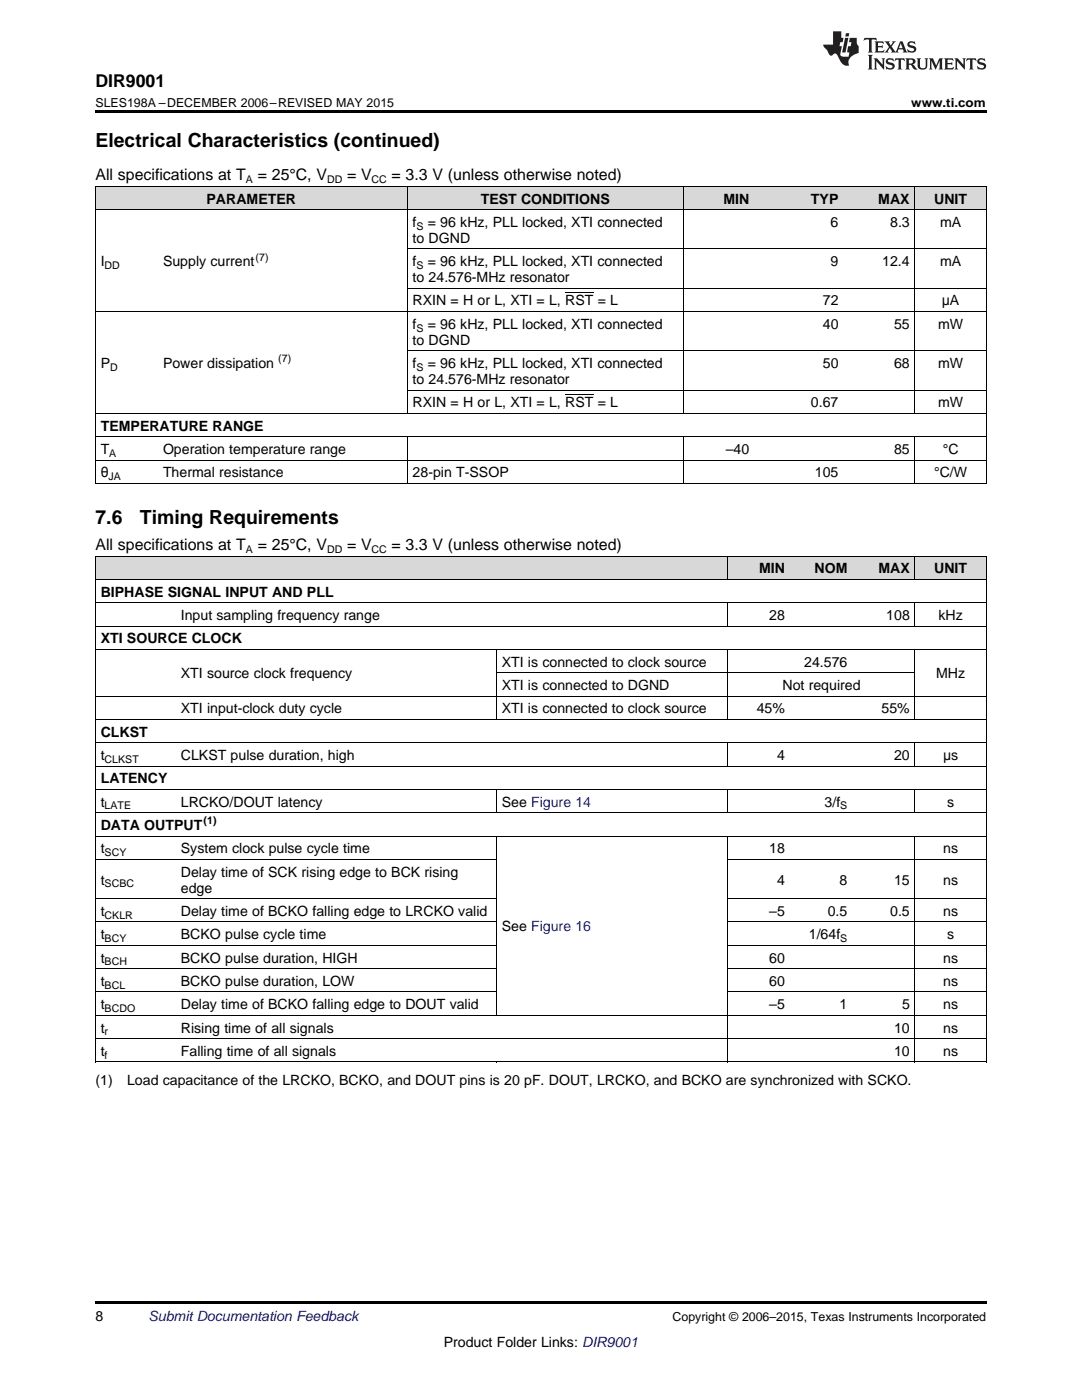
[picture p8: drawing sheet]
<svg xmlns="http://www.w3.org/2000/svg" width="216mm" height="279mm" viewBox="0 0 216 279" stroke-linecap="round" stroke-linejoin="round" font-family="sans-serif">
<defs><g id="words">
<g font-size="3.9">
<text x="19" y="29.3">Electrical Characteristics (continued)</text>
<text x="19" y="104.6">7.6</text>
<text x="27.9" y="104.6">Timing Requirements</text>
</g>
<text font-size="3.5" x="19" y="17.3">DIR9001</text>
<g font-size="3.2">
<text x="19" y="36">All specifications at T</text>
<text x="51.4" y="36">= 25°C, V</text>
<text x="69.3" y="36">= V</text>
<text x="78.1" y="36">= 3.3 V (unless otherwise noted)</text>
<text x="19" y="109.7">All specifications at T</text>
<text x="51.4" y="109.7">= 25°C, V</text>
<text x="69.3" y="109.7">= V</text>
<text x="78.1" y="109.7">= 3.3 V (unless otherwise noted)</text>
</g>
<g font-size="2.8">
<text x="41.2" y="40.6">PARAMETER</text>
<text x="95.9" y="40.6">TEST CONDITIONS</text>
<text x="144.4" y="40.6">MIN</text>
<text x="161.8" y="40.6">TYP</text>
<text x="175.3" y="40.6">MAX</text>
<text x="186.4" y="40.6">UNIT</text>
<text x="82.3" y="45.3">f</text>
<text x="85.4" y="45.3">= 96 kHz, PLL locked, XTI connected</text>
<text x="165.7" y="45.3">6</text>
<text x="177.6" y="45.3">8.3</text>
<text x="187.6" y="45.3">mA</text>
<text x="20.1" y="53.1">I</text>
<text x="32.5" y="53.1">Supply current</text>
<text x="82.3" y="48.5">to DGND</text>
<text x="82.3" y="53.1">f</text>
<text x="85.4" y="53.1">= 96 kHz, PLL locked, XTI connected</text>
<text x="165.7" y="53.1">9</text>
<text x="176" y="53.1">12.4</text>
<text x="187.6" y="53.1">mA</text>
<text x="82.3" y="56.3">to 24.576-MHz resonator</text>
<text x="82.3" y="61">RXIN = H or L, XTI = L, RST = L</text>
<text x="82.3" y="65.6">f</text>
<text x="85.4" y="65.6">= 96 kHz, PLL locked, XTI connected</text>
<text x="164.2" y="61">72</text>
<text x="164.2" y="65.6">40</text>
<text x="178.4" y="65.6">55</text>
<text x="187.2" y="65.6">mW</text>
<text x="187.9" y="61">μA</text>
<text x="82.3" y="68.8">to DGND</text>
<text x="20.1" y="73.4">P</text>
<text x="32.5" y="73.4">Power dissipation</text>
<text x="82.3" y="73.4">f</text>
<text x="82.3" y="76.6">to 24.576-MHz resonator</text>
<text x="85.4" y="73.4">= 96 kHz, PLL locked, XTI connected</text>
<text x="164.2" y="73.4">50</text>
<text x="178.4" y="73.4">68</text>
<text x="187.2" y="73.4">mW</text>
<text x="82.3" y="81.3">RXIN = H or L, XTI = L, RST = L</text>
<text x="161.8" y="81.3">0.67</text>
<text x="187.2" y="81.3">mW</text>
<text x="20.1" y="85.9">TEMPERATURE RANGE</text>
<text x="20.1" y="90.6">T</text>
<text x="20.1" y="95.2">θ</text>
<text x="32.5" y="90.6">Operation temperature range</text>
<text x="32.5" y="95.2">Thermal resistance</text>
<text x="82.3" y="95.2">28-pin T-SSOP</text>
<text x="144.8" y="90.6">–40</text>
<text x="162.6" y="95.2">105</text>
<text x="178.4" y="90.6">85</text>
<text x="186.4" y="95.2">°C/W</text>
<text x="188.1" y="90.6">°C</text>
<text x="20.1" y="119.1">BIPHASE SIGNAL INPUT AND PLL</text>
<text x="151.5" y="114.4">MIN</text>
<text x="162.5" y="114.4">NOM</text>
<text x="175.3" y="114.4">MAX</text>
<text x="186.4" y="114.4">UNIT</text>
<text x="36.1" y="123.7">Input sampling frequency range</text>
<text x="153.5" y="123.7">28</text>
<text x="176.8" y="123.7">108</text>
<text x="187.3" y="123.7">kHz</text>
<text x="20.1" y="128.4">XTI SOURCE CLOCK</text>
<text x="36.1" y="135.4">XTI source clock frequency</text>
<text x="100.1" y="133">XTI is connected to clock source</text>
<text x="100.1" y="137.7">XTI is connected to DGND</text>
<text x="156.1" y="137.7">Not required</text>
<text x="160.5" y="133">24.576</text>
<text x="186.8" y="135.4">MHz</text>
<text x="36.1" y="142.3">XTI input-clock duty cycle</text>
<text x="100.1" y="142.3">XTI is connected to clock source</text>
<text x="151" y="142.3">45%</text>
<text x="175.9" y="142.3">55%</text>
<text x="20.1" y="147">CLKST</text>
<text x="20.1" y="151.7">t</text>
<text x="36.1" y="151.7">CLKST pulse duration, high</text>
<text x="155.1" y="151.7">4</text>
<text x="178.4" y="151.7">20</text>
<text x="188.2" y="151.7">μs</text>
<text x="20.1" y="156.3">LATENCY</text>
<text x="20.1" y="161">t</text>
<text x="36.1" y="161">LRCKO/DOUT latency</text>
<text x="100.1" y="161">See Figure 14</text>
<text x="164.5" y="161">3/f</text>
<text x="189" y="161">s</text>
<text x="20.1" y="165.6">DATA OUTPUT</text>
<text x="20.1" y="170.3">t</text>
<text x="36.1" y="170.3">System clock pulse cycle time</text>
<text x="153.5" y="170.3">18</text>
<text x="188.2" y="170.3">ns</text>
<text x="20.1" y="176.5">t</text>
<text x="36.1" y="174.9">Delay time of SCK rising edge to BCK rising</text>
<text x="36.1" y="178.1">edge</text>
<text x="155.1" y="176.5">4</text>
<text x="167.5" y="176.5">8</text>
<text x="178.4" y="176.5">15</text>
<text x="188.2" y="176.5">ns</text>
<text x="20.1" y="182.8">t</text>
<text x="36.1" y="182.8">Delay time of BCKO falling edge to LRCKO valid</text>
<text x="100.1" y="185.8">See Figure 16</text>
<text x="153.5" y="182.8">–5</text>
<text x="165.2" y="182.8">0.5</text>
<text x="177.6" y="182.8">0.5</text>
<text x="188.2" y="182.8">ns</text>
<text x="20.1" y="187.4">t</text>
<text x="36.1" y="187.4">BCKO pulse cycle time</text>
<text x="161.4" y="187.4">1/64f</text>
<text x="189" y="187.4">s</text>
<text x="20.1" y="192.1">t</text>
<text x="20.1" y="196.7">t</text>
<text x="36.1" y="192.1">BCKO pulse duration, HIGH</text>
<text x="36.1" y="196.7">BCKO pulse duration, LOW</text>
<text x="153.5" y="192.1">60</text>
<text x="153.5" y="196.7">60</text>
<text x="188.2" y="192.1">ns</text>
<text x="188.2" y="196.7">ns</text>
<text x="20.1" y="201.4">t</text>
<text x="36.1" y="201.4">Delay time of BCKO falling edge to DOUT valid</text>
<text x="153.5" y="201.4">–5</text>
<text x="167.5" y="201.4">1</text>
<text x="180" y="201.4">5</text>
<text x="188.2" y="201.4">ns</text>
<text x="20.1" y="206.1">t</text>
<text x="36.1" y="206.1">Rising time of all signals</text>
<text x="178.4" y="206.1">10</text>
<text x="188.2" y="206.1">ns</text>
<text x="20.1" y="210.7">t</text>
<text x="36.1" y="210.7">Falling time of all signals</text>
<text x="178.4" y="210.7">10</text>
<text x="188.2" y="210.7">ns</text>
<text x="19" y="216.6">(1)</text>
<text x="25.4" y="216.6">Load capacitance of the LRCKO, BCKO, and DOUT pins is 20 pF. DOUT, LRCKO, and BCKO are synchronized with SCKO.</text>
<text x="19" y="263.6">8</text>
<text x="88.5" y="268.9">Product Folder Links: DIR9001</text>
</g>
<text font-size="2.8" fill="#0000c8" x="29.6" y="263.6">Submit Documentation Feedback</text>
<g font-size="2.5">
<text x="19" y="21.4">SLES198A –DECEMBER 2006–REVISED MAY 2015</text>
<text x="181.8" y="21.4">www.ti.com</text>
<text x="134.2" y="263.6">Copyright © 2006–2015, Texas Instruments Incorporated</text>
</g>
<g font-size="2.1">
<text x="49.1" y="36.6">A</text>
<text x="65.3" y="36.6">DD</text>
<text x="74.2" y="36.6">CC</text>
<text x="83.1" y="45.9">S</text>
<text x="20.9" y="53.7">DD</text>
<text x="51" y="52">(7)</text>
<text x="83.1" y="53.7">S</text>
<text x="83.1" y="66.2">S</text>
<text x="22" y="74">D</text>
<text x="55.5" y="72.3">(7)</text>
<text x="83.1" y="74">S</text>
<text x="21.7" y="95.8">JA</text>
<text x="21.8" y="91.2">A</text>
<text x="49.1" y="110.4">A</text>
<text x="65.3" y="110.4">DD</text>
<text x="74.2" y="110.4">CC</text>
<text x="20.9" y="152.2">CLKST</text>
<text x="20.9" y="161.5">LATE</text>
<text x="167.6" y="161.5">S</text>
<text x="40.6" y="164.5">(1)</text>
<text x="20.9" y="170.9">SCY</text>
<text x="20.9" y="177.1">SCBC</text>
<text x="20.9" y="183.3">CKLR</text>
<text x="20.9" y="188">BCY</text>
<text x="167.6" y="188">S</text>
<text x="20.9" y="192.7">BCH</text>
<text x="20.9" y="197.3">BCL</text>
<text x="20.9" y="202">BCDO</text>
<text x="20.9" y="206.6">r</text>
<text x="20.9" y="211.3">f</text>
</g>
</g></defs>
<g fill="#d8d8d8">
<path d="M19 111h16v4.7h-16z"/>
<path d="M35 111h64.1v4.7h-64.1z"/>
<path d="M99.1 111h46.2v4.7h-46.2z"/>
<path d="M145.3 111h12.4v4.7h-12.4z"/>
<path d="M157.7 111h12.5v4.7h-12.5z"/>
<path d="M170.2 111h12.4v4.7h-12.4z"/>
<path d="M182.6 111h14.2v4.7h-14.2z"/>
<path d="M19 37.3h12.5v4.6h-12.5z"/>
<path d="M31.5 37.3h21.3v4.6h-21.3z"/>
<path d="M52.8 37.3h28.5v4.6h-28.5z"/>
<path d="M81.3 37.3h55.1v4.6h-55.1z"/>
<path d="M136.4 37.3h14.2v4.6h-14.2z"/>
<path d="M150.6 37.3h17.8v4.6h-17.8z"/>
<path d="M168.4 37.3h14.2v4.6h-14.2z"/>
<path d="M182.6 37.3h14.2v4.6h-14.2z"/>
</g>
<g fill="#000">
<path d="M19 22h177.8v.5h-177.8zM19 96.5h.2zM52.7 96.5h.1zM81.2 96.5h.1zM136.3 96.5h.1zM150.5 96.5h.1zM168.3 96.5h.1zM182.5 96.5h.1zM196.7 96.5h.1zM19 211.9l.2 .1zM99 211.9l.1 .1zM145.2 211.9l.1 .1z"/>
<path d="M182.5 211.9l.1 .1zM196.7 211.9l.1 .1zM19 259.7h177.8v.5h-177.8z"/>
</g>
<g fill="none" stroke="#000" stroke-width=".2">
<path d="M19 37.2h177.8v59.3M19.1 37.2v59.3M81.2 37.2v45.3M136.3 37.2v45.3M182.5 37.2v45.3M19 41.9h177.8M81.3 57.5h115.5M81.3 49.7h115.5M19 62.2h177.8M81.3 77.8h115.5M81.3 70h115.5M19 96.5h177.8"/>
<path d="M19 91.8h177.8M19 87.2h177.8M19 82.5h177.8M81.2 87.2v9.3M136.3 87.2v9.3M182.5 87.2v9.3M19 115.6h177.8M19 111h177.8M19.1 111v101M145.2 111v4.7M182.5 111v4.7M196.8 111v101"/>
<path d="M19 138.9h177.8M19 129.6h177.8M19 124.9h177.8M19 120.3h177.8M99 129.6v14M99.1 134.2h83.5M145.2 120.3v4.7M145.2 129.6v14M182.5 120.3v4.7M182.5 129.6v14M19 157.5h177.8M19 152.9h177.8"/>
<path d="M19 148.2h177.8M19 143.6h177.8M99 157.6v4.6M145.2 148.2v4.7M145.2 157.6v4.6M182.5 148.2v4.7M182.5 157.6v4.6M19 179.3h80M19 171.5h80M19 166.8h177.8M19 162.2h177.8M99 166.9v35.8"/>
<path d="M145.2 166.9v45.1M145.3 179.3h51.5M145.3 171.5h51.5M182.5 166.9v45.1M19 198h80M19 193.3h80M19 188.6h80M19 184h80M145.3 198h51.5M145.3 193.3h51.5M145.3 188.6h51.5M145.3 184h51.5"/>
<path d="M19 211.9h177.8M19 207.3h177.8M19 202.6h177.8"/>
</g>
<g fill="#231f20">
<path d="M172.5 7.6l-.1 .5 .4-.2h.6v.1v2.1l-.2 .4h.9l-.2-.4v-2.1l.1-.1h.5l.5 .2-.2-.5zM174.5 8.3l.2 .3v1.5l-.2 .4h1.8l.2-.6a1.04 1.04 0 0 1-1.3 .2v-.7h.6l.3 .2v-.6l-.3 .2h-.6v-.6l.8-.1 .4 .3-.2-.5zM176.5 8.3l.9 1.1-.9 1.1h.8l-.2-.2 .4-.7 .5 .7-.2 .2h1.5l-.2-.2 .2-.4h.9l.1 .4-.2 .2h1l-.3-.3-.7-1.9h-.5l-.9 2-.8-1 .9-1h-.8l.1 .3-.4 .5-.3-.6 .1-.2zM179.7 8.6l.4 1h-.7zM181.3 8.4a.63 .63 0 0 0-.2 .7 .63 .63 0 0 0 .6 .4l.6 .2 .1 .2a.75 .75 0 0 1-.7 .4 .75 .75 0 0 1-.6-.5l.1 .7 .1-.1a1.11 1.11 0 0 0 1.5-.6 1.13 1.13 0 0 0-1.2-.8l-.1-.4a1.04 1.04 0 0 1 1.2 .2l-.2-.5-.2 .1-.4-.2zM173.2 10.9l.2 .4v2.2l-.2 .4h1l-.3-.4v-2.2l.3-.4zM174.3 11.6l.3 .4v1.5l-.3 .4h.8l-.2-.4v-1.3l1.5 1.7v-1.9l.2-.4h-.7l.2 .4v.9l-1.1-1.3zM177 11.8a.62 .62 0 0 0-.2 .7 .62 .62 0 0 0 .6 .4l.6 .1 .1 .3a.76 .76 0 0 1-.7 .3 .76 .76 0 0 1-.7-.4l.2 .7 .1-.1a1.11 1.11 0 0 0 1.5-.6 1.13 1.13 0 0 0-1.2-.8l-.1-.4a1.04 1.04 0 0 1 1.2 .2l-.2-.6-.2 .1-.5-.1zM178.7 11.6l-.2 .6a.61 .61 0 0 1 .8-.3v1.6l-.2 .4h.9l-.2-.4v-1.6a.63 .63 0 0 1 .7 .3l-.1-.6zM180.6 11.6l.3 .4v1.5l-.3 .4h1l-.2-.2-.1-.8 .6 .2a.76 .76 0 0 0 1.2 .7l-1-1a.58 .58 0 0 0 .6-.5 .58 .58 0 0 0-.5-.6zM181.4 11.9h.1a.45 .45 0 0 1 .5 .1 .45 .45 0 0 1 .1 .5l-.8 .2zM182.9 11.6l.2 .2a2.17 2.17 0 0 0 .3 1.9 .99 .99 0 0 0 1.6-.6v-1.1l.2-.4h-.7l.2 .2a1.92 1.92 0 0 1-.2 1.8 .6 .6 0 0 1-.9-.5v-1.1l.2-.4zM185.4 11.6l.2 .4v1.5l-.2 .4h.7l-.2-.4v-1.4l.8 1.8 .8-1.8v1.4l-.2 .4h.9l-.2-.4v-1.5l.2-.4h-.8l-.6 1.5-.6-1.5zM188.4 11.6l.2 .4v1.5l-.2 .4h1.8l.1-.6a1.04 1.04 0 0 1-1.2 .1v-.6h.5l.4 .2v-.6l-.4 .2h-.5v-.7h.8l.3 .3-.1-.6zM190.5 11.6l.2 .4v1.5l-.2 .4h.7l-.2-.4v-1.3l1.5 1.7v-1.9l.2-.4h-.7l.2 .4v.9l-1.1-1.3zM192.9 11.6l-.1 .6a.61 .61 0 0 1 .7-.3l.1 1.6-.3 .4h1l-.3-.4 .1-1.6a.63 .63 0 0 1 .7 .3l-.1-.6zM195.2 11.8a.62 .62 0 0 0-.2 .7 .62 .62 0 0 0 .6 .4l.6 .1 .1 .3a.76 .76 0 0 1-.7 .3 .76 .76 0 0 1-.6-.4l.1 .7 .1-.1a1.11 1.11 0 0 0 1.6-.6 1.13 1.13 0 0 0-1.3-.8l-.1-.4a1.04 1.04 0 0 1 1.2 .2l-.1-.6-.2 .1-.5-.1z"/>
<path d="M166.2 6.3v2.6h-1.9v.4l.8 .9a.91 .91 0 0 0 1 .8 .56 .56 0 0 1 .5-.3 .56 .56 0 0 1 .5 .3l.4 .8a1.53 1.53 0 0 0 1.9 1.2 1.54 1.54 0 0 1 1-2.1l.9-.3v-1.4a1.52 1.52 0 0 1-.4-1.6h-1.3l-.2 .8h.5l-.2 .8h-.5l-.1 1v.2l.4 .1-.2 .8a1.93 1.93 0 0 1-1.6-.3l.3-1.8h-.5l.2-.8h.4l.2-.8h-.4v-1.3zM168.6 7.6l-.6 2.9h.7l.6-2.9zM168.8 6.6l-.1 .7h.6l.2-.7z"/>
</g>
<path d="M112.8 58.5h5.6M112.8 78.8h5.6" fill="none" stroke="#000" stroke-width=".2"/>
<use href="#words"/>
</svg>
